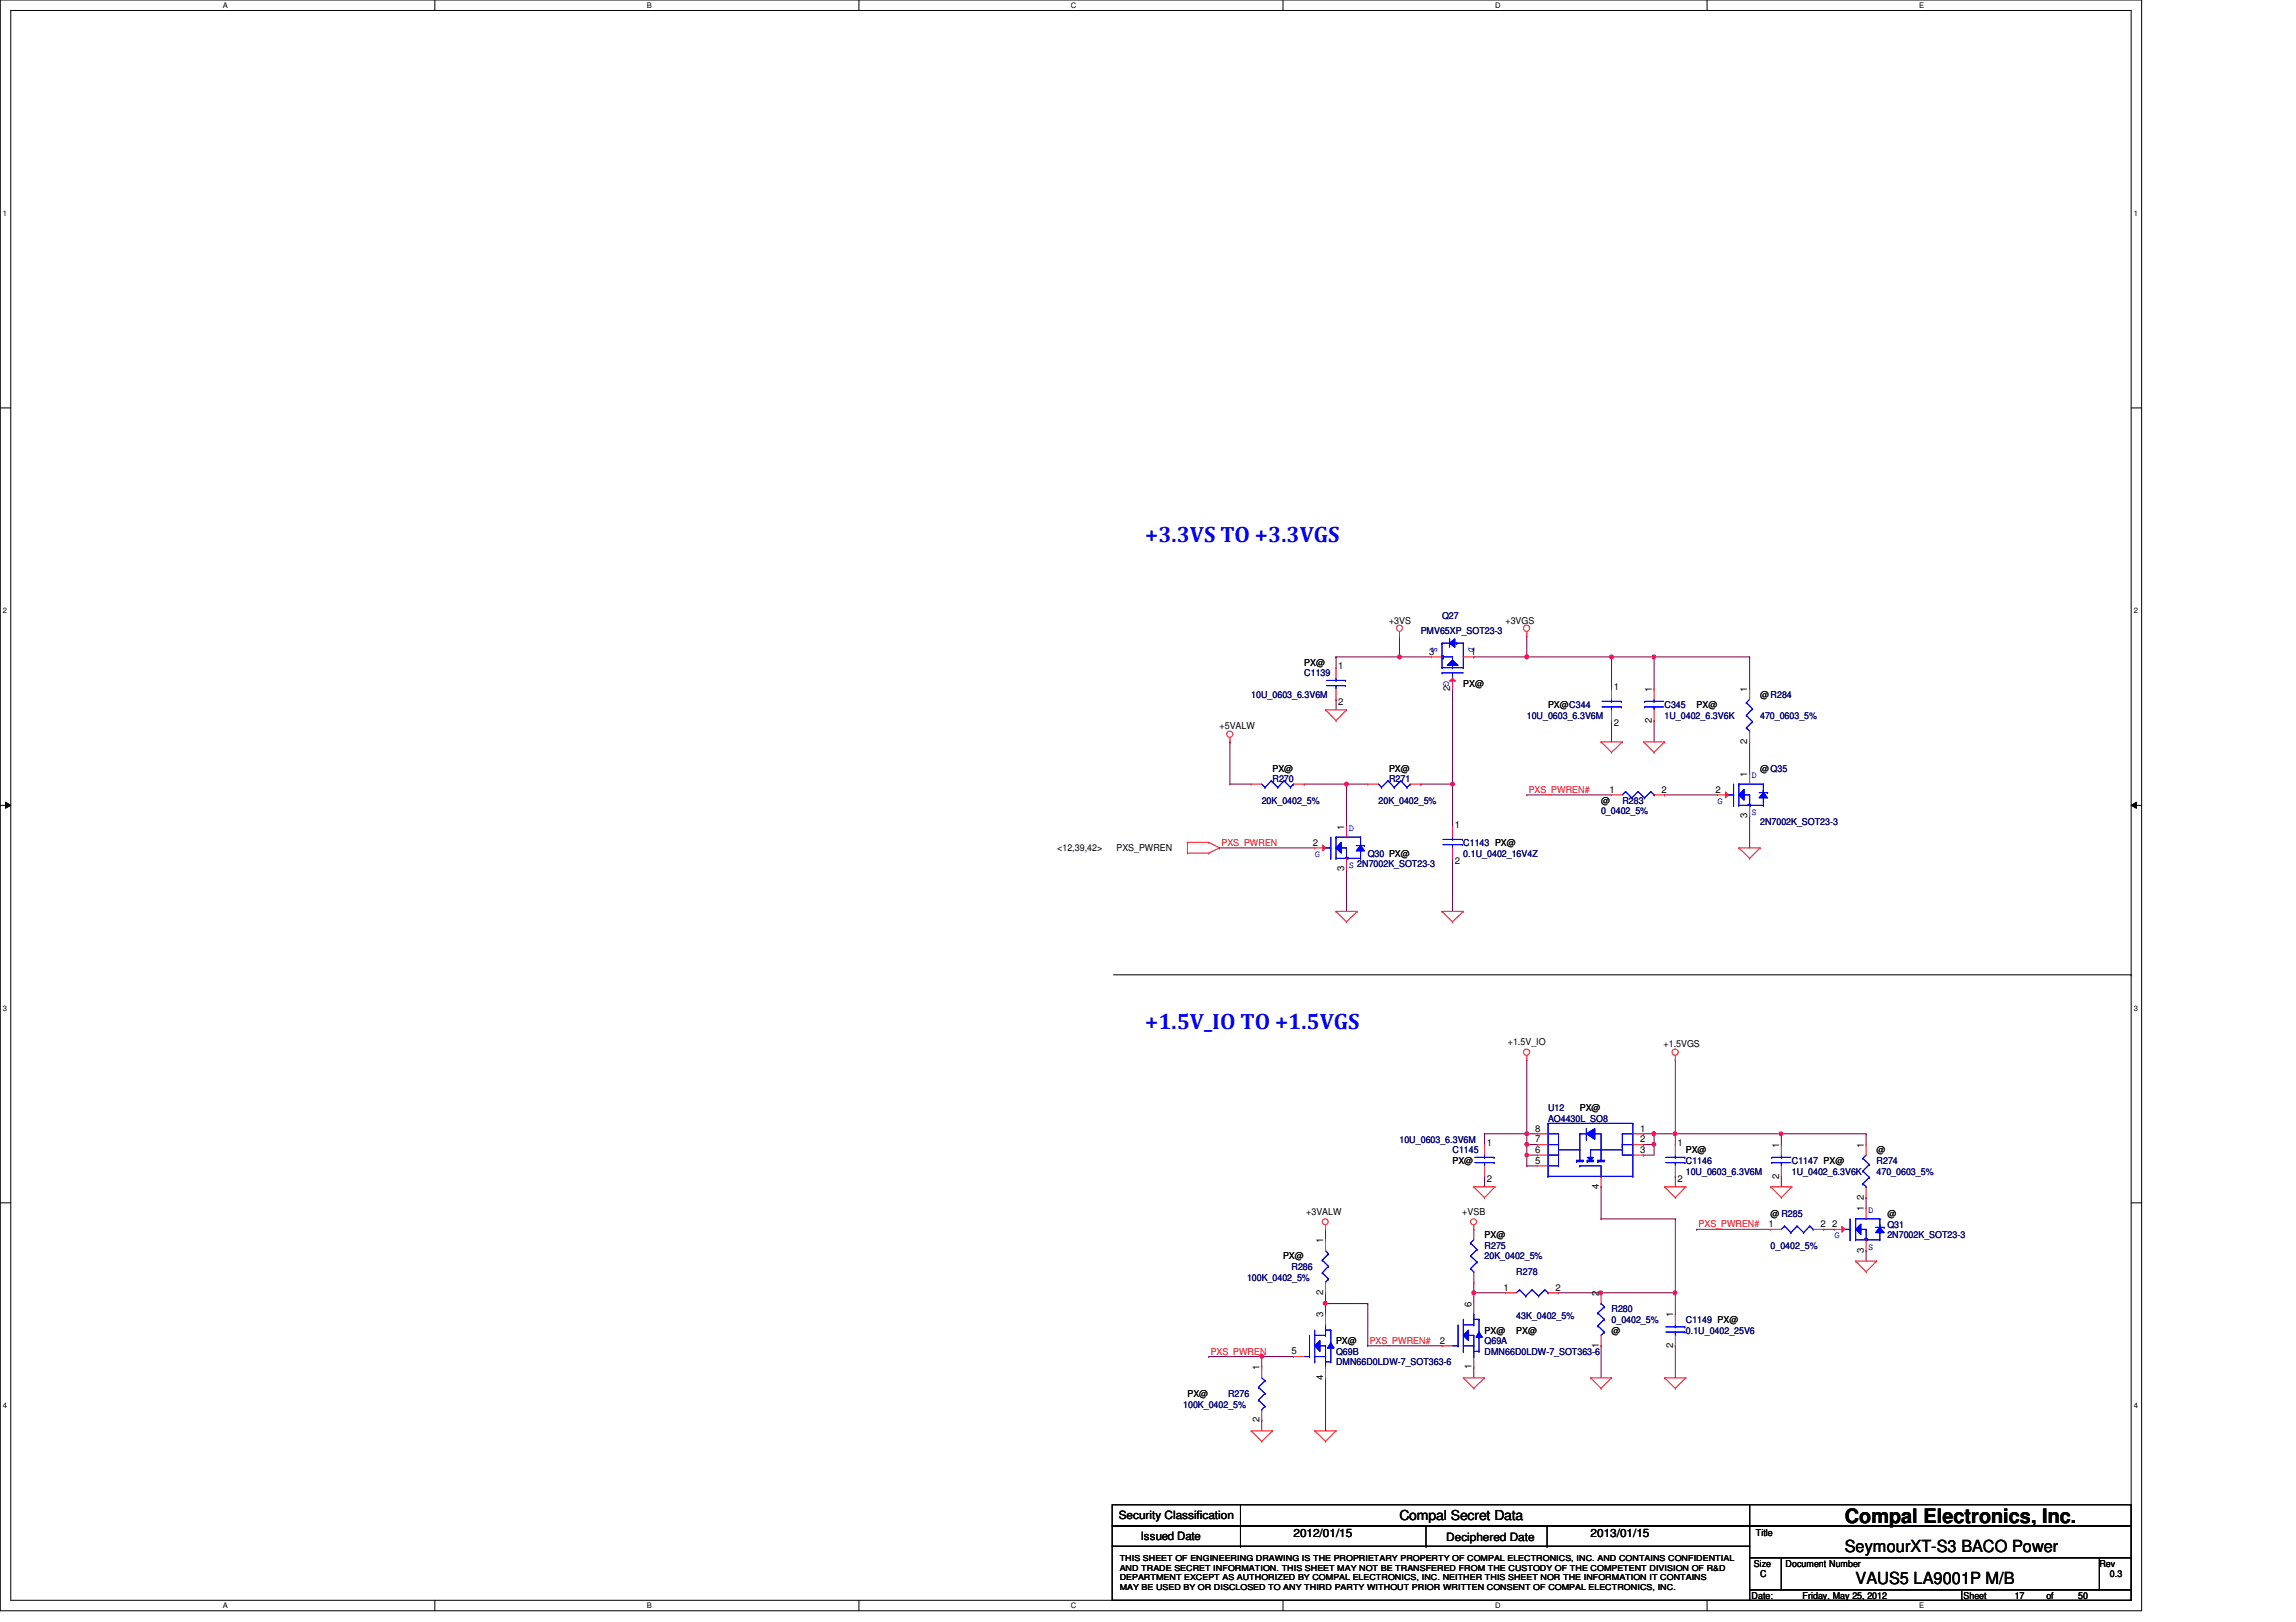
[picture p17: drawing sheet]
<svg xmlns="http://www.w3.org/2000/svg" width="297mm" height="210mm" viewBox="0 0 297 210" stroke-linecap="round" stroke-linejoin="round" font-family="sans-serif">
<defs><g id="words">
<g font-size="2.9" fill="#00f">
<text x="148.2" y="70.1">+3.3VS TO +3.3VGS</text>
<text x="148.2" y="133.2">+1.5V_IO TO +1.5VGS</text>
</g>
<text font-size="2.6" x="238.7" y="197.1">Compal Electronics, Inc.</text>
<g font-size="2.2">
<text x="238.7" y="200.9">SeymourXT-S3 BACO Power</text>
<text x="240.1" y="205">VAUS5 LA9001P M/B</text>
</g>
<text font-size="1.8" x="181.1" y="196.8">Compal Secret Data</text>
<g font-size="1.5">
<text x="144.7" y="196.6">Security Classification</text>
<text x="147.6" y="199.3">Issued Date</text>
<text x="167.3" y="198.8">2012/01/15</text>
<text x="187.1" y="199.4">Deciphered Date</text>
<text x="205.8" y="198.8">2013/01/15</text>
</g>
<g font-size="1.2">
<text x="179.7" y="80.7">+3VS</text>
<text x="194.8" y="80.7">+3VGS</text>
<text x="168.7" y="86.1">PX@</text>
<text x="173.1" y="86.5">1</text>
<text x="184.9" y="84.7">3</text>
<text x="187.6" y="89.4" transform="rotate(-90 187.6 89.4)">2</text>
<text x="189.3" y="88.9">PX@</text>
<text x="190.3" y="84.7">1</text>
<text x="208.8" y="89.3">1</text>
<text x="213.7" y="89.5" transform="rotate(-90 213.7 89.5)">1</text>
<text x="226.1" y="89.5" transform="rotate(-90 226.1 89.5)">1</text>
<text x="157.8" y="94.4">+5VALW</text>
<text x="173.1" y="91.3">2</text>
<text x="200.3" y="91.7">PX@C344</text>
<text x="208.8" y="94">2</text>
<text x="213.7" y="93.5" transform="rotate(-90 213.7 93.5)">2</text>
<text x="219.5" y="91.7">PX@</text>
<text x="227.7" y="90.3">@R284</text>
<text x="164.6" y="99.9">PX@</text>
<text x="179.7" y="99.9">PX@</text>
<text x="226.1" y="100.5" transform="rotate(-90 226.1 100.5)">1</text>
<text x="226.1" y="96.3" transform="rotate(-90 226.1 96.3)">2</text>
<text x="227.7" y="99.9">@Q35</text>
<text x="173.9" y="107.4" transform="rotate(-90 173.9 107.4)">1</text>
<text x="188.2" y="107.1">1</text>
<text x="207.1" y="104">@</text>
<text x="208.2" y="102.6">1</text>
<text x="215" y="102.6">2</text>
<text x="222" y="102.6">2</text>
<text x="226.1" y="105.9" transform="rotate(-90 226.1 105.9)">3</text>
<text x="136.8" y="110.2">&lt;12,39,42&gt;</text>
<text x="144.4" y="110.2">PXS_PWREN</text>
<text x="169.8" y="109.4">2</text>
<text x="173.9" y="112.7" transform="rotate(-90 173.9 112.7)">3</text>
<text x="188.2" y="111.8">2</text>
<text x="195.1" y="135.3">+1.5V_IO</text>
<text x="215.2" y="135.6">+1.5VGS</text>
<text x="204.4" y="143.8">PX@</text>
<text x="192.4" y="148.3">1</text>
<text x="198.6" y="149.2">6</text>
<text x="198.6" y="147.8">7</text>
<text x="198.6" y="146.4">8</text>
<text x="212.2" y="146.4">1</text>
<text x="212.2" y="147.8">2</text>
<text x="212.2" y="149.2">3</text>
<text x="217" y="148.3">1</text>
<text x="218.1" y="149.3">PX@</text>
<text x="230.2" y="148.5" transform="rotate(-90 230.2 148.5)">1</text>
<text x="241.1" y="148.5" transform="rotate(-90 241.1 148.5)">1</text>
<text x="242.8" y="149.3">@</text>
<text x="187.9" y="150.6">PX@</text>
<text x="192.4" y="153">2</text>
<text x="198.6" y="150.6">5</text>
<text x="206.8" y="153.9" transform="rotate(-90 206.8 153.9)">4</text>
<text x="217" y="153">2</text>
<text x="230.2" y="152.5" transform="rotate(-90 230.2 152.5)">2</text>
<text x="241.1" y="155.2" transform="rotate(-90 241.1 155.2)">2</text>
<text x="169" y="157.2">+3VALW</text>
<text x="171.2" y="160.9" transform="rotate(-90 171.2 160.9)">1</text>
<text x="189.2" y="157.2">+VSB</text>
<text x="192.1" y="160.2">PX@</text>
<text x="228.8" y="158.8">1</text>
<text x="229.1" y="157.5">@ R285</text>
<text x="235.5" y="158.8">2</text>
<text x="237" y="158.8">2</text>
<text x="241.1" y="156.8" transform="rotate(-90 241.1 156.8)">1</text>
<text x="244.2" y="157.5">@</text>
<text x="166" y="163">PX@</text>
<text x="171.2" y="167.6" transform="rotate(-90 171.2 167.6)">2</text>
<text x="194.5" y="167">1</text>
<text x="201.2" y="167">2</text>
<text x="206.8" y="167.7" transform="rotate(-90 206.8 167.7)">2</text>
<text x="241.1" y="162.1" transform="rotate(-90 241.1 162.1)">3</text>
<text x="171.2" y="170.5" transform="rotate(-90 171.2 170.5)">3</text>
<text x="172.8" y="173.9">PX@</text>
<text x="186.3" y="173.9">2</text>
<text x="190.4" y="169.1" transform="rotate(-90 190.4 169.1)">6</text>
<text x="192.1" y="172.6">PX@</text>
<text x="196.2" y="172.6">PX@</text>
<text x="208.5" y="172.6">@</text>
<text x="216.4" y="170.5" transform="rotate(-90 216.4 170.5)">1</text>
<text x="162.9" y="177.3" transform="rotate(-90 162.9 177.3)">1</text>
<text x="167.1" y="175.3">5</text>
<text x="171.2" y="178.6" transform="rotate(-90 171.2 178.6)">4</text>
<text x="190.4" y="177.2" transform="rotate(-90 190.4 177.2)">1</text>
<text x="206.8" y="174.5" transform="rotate(-90 206.8 174.5)">1</text>
<text x="216.4" y="174.5" transform="rotate(-90 216.4 174.5)">2</text>
<text x="153.6" y="180.8">PX@</text>
<text x="162.9" y="184.1" transform="rotate(-90 162.9 184.1)">2</text>
<text x="226.9" y="202.7">Size</text>
<text x="227.2" y="198.8">Title</text>
<text x="231" y="202.7">Document Number</text>
<text x="271.6" y="202.7">Rev</text>
<text x="226.6" y="206.9">Date:</text>
<text x="227.7" y="204.1">C</text>
<text x="233.2" y="206.9">Friday, May 25, 2012</text>
<text x="254" y="206.9">Sheet</text>
<text x="260.6" y="206.9">17</text>
<text x="264.7" y="206.9">of</text>
<text x="268.9" y="206.9">50</text>
<text x="273" y="204.1">0.3</text>
</g>
<g font-size="1.2" fill="#000080">
<text x="183.8" y="82">PMV65XP_SOT23-3</text>
<text x="186.6" y="80.1">Q27</text>
<text x="168.7" y="87.5">C1139</text>
<text x="161.9" y="90.3">10U_0603_6.3V6M</text>
<text x="197.5" y="93">10U_0603_6.3V6M</text>
<text x="215.3" y="91.7">C345</text>
<text x="215.3" y="93">1U_0402_6.3V6K</text>
<text x="227.7" y="93">470_0603_5%</text>
<text x="164.6" y="101.3">R270</text>
<text x="179.7" y="101.3">R271</text>
<text x="163.2" y="104">20K_0402_5%</text>
<text x="178.3" y="104">20K_0402_5%</text>
<text x="207.1" y="105.4">0_0402_5%</text>
<text x="209.9" y="104">R283</text>
<text x="227.7" y="106.7">2N7002K_SOT23-3</text>
<text x="176.9" y="110.9">Q30 PX@</text>
<text x="189.3" y="109.5">C1143 PX@</text>
<text x="189.3" y="110.9">0.1U_0402_16V4Z</text>
<text x="200.3" y="143.8">U12</text>
<text x="181.1" y="147.9">10U_0603_6.3V6M</text>
<text x="187.9" y="149.3">C1145</text>
<text x="200.3" y="145.2">AO4430L_SO8</text>
<text x="218.1" y="150.6">C1146</text>
<text x="218.1" y="152">10U_0603_6.3V6M</text>
<text x="231.8" y="150.6">C1147 PX@</text>
<text x="231.8" y="152">1U_0402_6.3V6K</text>
<text x="242.8" y="150.6">R274</text>
<text x="242.8" y="152">470_0603_5%</text>
<text x="192.1" y="161.6">R275</text>
<text x="229.1" y="161.6">0_0402_5%</text>
<text x="244.2" y="158.9">Q31</text>
<text x="244.2" y="160.2">2N7002K_SOT23-3</text>
<text x="161.3" y="165.7">100K_0402_5%</text>
<text x="167.1" y="164.3">R286</text>
<text x="192.1" y="163">20K_0402_5%</text>
<text x="196.2" y="165">R278</text>
<text x="192.1" y="173.9">Q69A</text>
<text x="196.2" y="170.6">43K_0402_5%</text>
<text x="208.5" y="169.8">R280</text>
<text x="208.5" y="171.2">0_0402_5%</text>
<text x="218.1" y="171.2">C1149 PX@</text>
<text x="218.1" y="172.6">0.1U_0402_25V6</text>
<text x="172.8" y="175.3">Q69B</text>
<text x="172.8" y="176.7">DMN66D0LDW-7_SOT363-6</text>
<text x="192.1" y="175.3">DMN66D0LDW-7_SOT363-6</text>
<text x="153.1" y="182.2">100K_0402_5%</text>
<text x="158.9" y="180.8">R276</text>
</g>
<g font-size="1.2" fill="#00f">
<text x="185.2" y="83.8" transform="rotate(90 185.2 83.8)">S</text>
<text x="190" y="83.8" transform="rotate(90 190 83.8)">D</text>
<text x="186.7" y="88.2" transform="rotate(90 186.7 88.2)">G</text>
<text x="226.6" y="100.7">D</text>
<text x="174.5" y="107.6">D</text>
<text x="222.2" y="104">G</text>
<text x="226.6" y="105.5">S</text>
<text x="170.1" y="110.9">G</text>
<text x="174.5" y="112.4">S 2N7002K_SOT23-3</text>
<text x="237.3" y="160.2">G</text>
<text x="241.7" y="156.9">D</text>
<text x="241.7" y="161.8">S</text>
</g>
<g font-size="1.2" fill="#f00">
<text x="197.8" y="102.6">PXS_PWREN#</text>
<text x="158" y="109.5">PXS_PWREN</text>
<text x="219.7" y="158.8">PXS_PWREN#</text>
<text x="177.2" y="173.9">PXS_PWREN#</text>
<text x="156.6" y="175.3">PXS_PWREN</text>
</g>
<g font-size="1.1">
<text x="144.9" y="203.2">AND TRADE SECRET INFORMATION. THIS SHEET MAY NOT BE TRANSFERED FROM THE CUSTODY OF THE COMPETENT DIVISION OF R&amp;D</text>
<text x="144.9" y="202">THIS SHEET OF ENGINEERING DRAWING IS THE PROPRIETARY PROPERTY OF COMPAL ELECTRONICS, INC. AND CONTAINS CONFIDENTIAL</text>
<text x="144.9" y="204.5">DEPARTMENT EXCEPT AS AUTHORIZED BY COMPAL ELECTRONICS, INC. NEITHER THIS SHEET NOR THE INFORMATION IT CONTAINS</text>
<text x="144.9" y="205.7">MAY BE USED BY OR DISCLOSED TO ANY THIRD PARTY WITHOUT PRIOR WRITTEN CONSENT OF COMPAL ELECTRONICS, INC.</text>
</g>
<g font-size="1">
<text x="28.8" y="1">A</text>
<text x="83.7" y="1">B</text>
<text x="138.6" y="1">C</text>
<text x="193.4" y="1">D</text>
<text x="248.3" y="1">E</text>
<text x=".4" y="27.9">1</text>
<text x="276.1" y="27.9">1</text>
<text x=".4" y="79.4">2</text>
<text x="276.1" y="79.4">2</text>
<text x=".4" y="130.8">3</text>
<text x="276.1" y="130.8">3</text>
<text x=".4" y="182.2">4</text>
<text x="276.1" y="182.2">4</text>
<text x="28.8" y="208.1">A</text>
<text x="83.7" y="208.1">B</text>
<text x="138.6" y="208.1">C</text>
<text x="193.4" y="208.1">D</text>
<text x="248.3" y="208.1">E</text>
</g>
</g></defs>
<path d="M0 0h277.1v208.4h-277.1zM1.4 1.4h274.3v205.7h-274.3z" fill="none" stroke="#000" stroke-width=".13"/>
<g fill="#fff">
<path d="M28.8 .1h.7v1.1h-.7z"/>
<path d="M28.8 207.2h.7v1.1h-.7z"/>
</g>
<path d="M56.3 0v1.4M56.3 207.1v1.3" fill="none" stroke="#000" stroke-width=".13"/>
<g fill="#fff">
<path d="M83.7 .1h.6v1.1h-.6z"/>
<path d="M83.7 207.2h.6v1.1h-.6z"/>
</g>
<path d="M111.1 0v1.4M111.1 207.1v1.3" fill="none" stroke="#000" stroke-width=".13"/>
<g fill="#fff">
<path d="M138.6 .1h.7v1.1h-.7z"/>
<path d="M138.6 207.2h.7v1.1h-.7z"/>
</g>
<path d="M166 0v1.4M166 207.1v1.3" fill="none" stroke="#000" stroke-width=".13"/>
<g fill="#fff">
<path d="M193.4 .1h.7v1.1h-.7z"/>
<path d="M193.4 207.2h.7v1.1h-.7z"/>
</g>
<path d="M220.8 0v1.4M220.8 207.1v1.3" fill="none" stroke="#000" stroke-width=".13"/>
<g fill="#fff">
<path d="M248.3 .1h.6v1.1h-.6z"/>
<path d="M248.3 207.2h.6v1.1h-.6z"/>
<path d="M.4 27.1h.5v1.1h-.5z"/>
<path d="M276.1 27.1h.5v1.1h-.5z"/>
<path d="M.4 78.5h.5v1.1h-.5z"/>
<path d="M276.1 78.5h.5v1.1h-.5z"/>
</g>
<path d="M0 52.8h1.4M275.7 52.8h1.4" fill="none" stroke="#000" stroke-width=".13"/>
<g fill="#fff">
<path d="M.4 129.9h.5v1.1h-.5z"/>
<path d="M276.1 129.9h.5v1.1h-.5z"/>
</g>
<path d="M0 104.2h1.4M.7 103.8l.7 .4-.7 .4zM275.7 104.2l.7-.4v.8zM275.7 104.2h1.4" fill="none" stroke="#000" stroke-width=".13"/>
<path d="M.7 103.8l.7 .4-.7 .4zM275.7 104.2l.7-.4v.8z" fill="#000"/>
<g fill="#fff">
<path d="M.4 181.4h.5v1.1h-.5z"/>
<path d="M276.1 181.4h.5v1.1h-.5z"/>
</g>
<path d="M144.1 126.2h131.6M275.7 126.2h.1M0 155.7h1.4M275.7 155.7h1.4" fill="none" stroke="#000" stroke-width=".13"/>
<path d="M181.1 82.3h.1M181.1 82.3v2.7M174.2 112.4h.1M174.2 101.5h.1M174.2 101.5v5.5M174.2 112.4v5.5M174.2 101.5h2.7" fill="none" stroke="#800040" stroke-width=".13"/>
<circle cx="174.2" cy="101.5" r=".26" fill="#f0f"/>
<circle cx="174.2" cy="101.5" r=".26" fill="none" stroke="#f0f" stroke-width=".13"/>
<g fill="none" stroke="#800040" stroke-width=".13">
<path d="M159.1 96h.1M159.1 96v5.5M190.7 85h.1M190.7 85h6.8M226.4 85h.1M226.4 96h.1M226.4 85v4.2M226.4 96v4.1M159.1 101.5h.1M159.1 101.5h2.8M168.7 101.5h.1M168.7 101.5h5.5"/>
<path d="M183.8 101.5h.1M183.8 101.5h4.1M226.4 105.6h.1M226.4 105.6v4.1"/>
</g>
<circle cx="187.9" cy="101.5" r=".26" fill="#f0f"/>
<circle cx="187.9" cy="101.5" r=".26" fill="none" stroke="#f0f" stroke-width=".13"/>
<path d="M197.5 85h.1M197.5 85h11M208.5 93.3h.1M208.5 85h.1M208.5 85v4.2M208.5 93.3v2.7M187.9 101.5h.1M187.9 101.5v5.5" fill="none" stroke="#800040" stroke-width=".13"/>
<circle cx="197.5" cy="85" r=".26" fill="#f0f"/>
<circle cx="197.5" cy="85" r=".26" fill="none" stroke="#f0f" stroke-width=".13"/>
<path d="M214 85h.1M214 85h12.4" fill="none" stroke="#800040" stroke-width=".13"/>
<path d="M213.8 84.8h.1l.3 .1-.1 .3-.2 .1-.1-.1z" fill-rule="evenodd" fill="#f0f"/>
<path d="M213.8 84.8h.1l.3 .1-.1 .3-.2 .1-.1-.1z" fill="none" stroke="#f0f" stroke-width=".13"/>
<path d="M181.1 85h.1M181.1 85h4.1M197.5 82.3h.1M197.5 82.3v2.7M157.8 109.7h.1M157.8 109.7h12.3M197.5 102.9h.1M197.5 102.9h11M215.3 102.9h.1M215.3 102.9h6.9" fill="none" stroke="#800040" stroke-width=".13"/>
<circle cx="181.1" cy="85" r=".26" fill="#f0f"/>
<circle cx="181.1" cy="85" r=".26" fill="none" stroke="#f0f" stroke-width=".13"/>
<path d="M172.8 90.5h.1M172.8 85h.1M172.8 85v1.4M172.8 90.5v1.4M207.1 153.6h.1M207.1 153.6v4.1M230.5 146.7h.1M230.5 146.7h10.9M207.1 174.2h.1M207.1 174.2v4.1" fill="none" stroke="#800040" stroke-width=".13"/>
<circle cx="230.4" cy="146.7" r=".26" fill="#f0f"/>
<circle cx="230.4" cy="146.7" r=".26" fill="none" stroke="#f0f" stroke-width=".13"/>
<path d="M192.1 146.7h.1M192.1 152.2h.1M192.1 146.7h5.4M192.1 152.2v1.4M197.5 146.7h.1M197.5 146.7v1.4M190.7 176.9h.1M190.7 176.9v1.4M207.1 167.3h.1M207.1 167.3h9.6" fill="none" stroke="#800040" stroke-width=".13"/>
<circle cx="216.7" cy="167.3" r=".26" fill="#f0f"/>
<circle cx="216.7" cy="167.3" r=".26" fill="none" stroke="#f0f" stroke-width=".13"/>
<path d="M206.9 167.1l.2-.1 .2 .2v.3l-.2 .1-.2-.1z" fill-rule="evenodd" fill="#f0f"/>
<path d="M206.9 167.1l.2-.1 .2 .2v.3l-.2 .1-.2-.1z" fill="none" stroke="#f0f" stroke-width=".13"/>
<path d="M197.5 149.5h.1M197.5 146.7h.1M197.5 149.5h1.4M197.5 146.7h1.4M212.6 149.5h.1M212.6 149.5h1.4" fill="none" stroke="#800040" stroke-width=".13"/>
<circle cx="197.5" cy="146.7" r=".26" fill="#f0f"/>
<circle cx="197.5" cy="146.7" r=".26" fill="none" stroke="#f0f" stroke-width=".13"/>
<g fill="none" stroke="#800040" stroke-width=".13">
<path d="M197.5 148.1h.1M197.5 148.1h1.4M212.6 146.7h.1M212.6 146.7h1.4M214 148.1h.1M214 148.1v1.4M216.7 152.2h.1M216.7 146.7h.1M216.7 146.7v1.4M216.7 152.2v1.4M241.4 146.7h.1M241.4 155h.1"/>
<path d="M241.4 146.7v1.4M241.4 155v1.3M241.4 161.8h.1M241.4 161.8v1.4"/>
</g>
<path d="M213.8 147.9l.1-.1 .3 .1-.1 .4h-.2h-.1z" fill-rule="evenodd" fill="#f0f"/>
<path d="M213.8 147.9l.1-.1 .3 .1-.1 .4h-.2h-.1z" fill="none" stroke="#f0f" stroke-width=".13"/>
<path d="M197.5 150.9h.1M197.5 150.9h1.4M207.1 157.7h.1M207.1 157.7h9.6M212.6 148.1h.1M212.6 148.1h1.4M214 146.7h.1M214 146.7h2.7" fill="none" stroke="#800040" stroke-width=".13"/>
<path d="M213.8 146.5h.1l.3 .1-.1 .3-.2 .1-.1-.1z" fill-rule="evenodd" fill="#f0f"/>
<path d="M213.8 146.5h.1l.3 .1-.1 .3-.2 .1-.1-.1z" fill="none" stroke="#f0f" stroke-width=".13"/>
<path d="M197.5 148.1h.1M197.5 148.1v1.4" fill="none" stroke="#800040" stroke-width=".13"/>
<circle cx="197.5" cy="148.1" r=".26" fill="#f0f"/>
<circle cx="197.5" cy="148.1" r=".26" fill="none" stroke="#f0f" stroke-width=".13"/>
<path d="M197.5 149.5h.1M197.5 149.5v1.4" fill="none" stroke="#800040" stroke-width=".13"/>
<circle cx="197.5" cy="149.5" r=".26" fill="#f0f"/>
<circle cx="197.5" cy="149.5" r=".26" fill="none" stroke="#f0f" stroke-width=".13"/>
<path d="M214 146.7h.1M214 146.7v1.4M216.7 157.7h.1M216.7 157.7v12.4M216.7 167.3h.1" fill="none" stroke="#800040" stroke-width=".13"/>
<path d="M213.8 146.5h.1l.3 .1-.1 .3-.2 .1-.1-.1z" fill-rule="evenodd" fill="#f0f"/>
<path d="M213.8 146.5h.1l.3 .1-.1 .3-.2 .1-.1-.1z" fill="none" stroke="#f0f" stroke-width=".13"/>
<path d="M192.1 146.7h.1M192.1 146.7v1.4M190.7 167.3h.1M190.7 167.3v1.4M190.7 167.3h4.1M201.6 167.3h.1M201.6 167.3h5.5" fill="none" stroke="#800040" stroke-width=".13"/>
<circle cx="190.7" cy="167.3" r=".26" fill="#f0f"/>
<circle cx="190.7" cy="167.3" r=".26" fill="none" stroke="#f0f" stroke-width=".13"/>
<path d="M171.5 159.1h.1M171.5 159.1v1.3M235.9 159.1h.1M235.9 159.1h1.4M171.5 168.7h.1M171.5 168.7v1.4M190.7 165.9h.1M190.7 165.9v1.4" fill="none" stroke="#800040" stroke-width=".13"/>
<circle cx="171.4" cy="168.7" r=".26" fill="#f0f"/>
<circle cx="171.4" cy="168.7" r=".26" fill="none" stroke="#f0f" stroke-width=".13"/>
<path d="M197.5 137.2h.1M197.5 137.2v9.5M216.7 137.2h.1M216.7 137.2v9.5M163.2 175.6h.1M163.2 175.6v1.3M171.5 168.7h.1M171.5 168.7h5.4M176.9 168.7h.1M176.9 168.7v5.5" fill="none" stroke="#800040" stroke-width=".13"/>
<circle cx="163.2" cy="175.5" r=".26" fill="#f0f"/>
<circle cx="163.2" cy="175.5" r=".26" fill="none" stroke="#f0f" stroke-width=".13"/>
<g fill="none" stroke="#800040" stroke-width=".13">
<path d="M187.9 111.1h.1M187.9 111.1v6.8M216.7 146.7h.1M216.7 146.7h13.8M230.5 146.7h.1M230.5 146.7v1.4M156.4 175.6h.1M156.4 175.6h10.9M163.2 175.6h.1M171.5 178.3h.1M171.5 178.3v6.9M216.7 174.2h.1"/>
<path d="M216.7 174.2v4.1M163.2 183.8h.1M163.2 183.8v1.4"/>
</g>
<circle cx="216.7" cy="146.7" r=".26" fill="#f0f"/>
<circle cx="216.7" cy="146.7" r=".26" fill="none" stroke="#f0f" stroke-width=".13"/>
<path d="M208.5 85h.1M208.5 85h5.5M214 85h.1M214 85v4.2M230.5 152.2h.1M230.5 152.2v1.4" fill="none" stroke="#800040" stroke-width=".13"/>
<circle cx="208.5" cy="85" r=".26" fill="#f0f"/>
<circle cx="208.5" cy="85" r=".26" fill="none" stroke="#f0f" stroke-width=".13"/>
<path d="M172.8 85h.1M172.8 85h8.3M187.9 89.2h.1M187.9 89.2v12.3M214 93.3h.1M214 93.3v2.7M219.5 159.1h.1M219.5 159.1h9.6M171.5 167.3h.1M171.5 167.3v1.4M176.9 174.2h.1M176.9 174.2h9.7" fill="none" stroke="#800040" stroke-width=".13"/>
<g fill="none" stroke="#f00" stroke-width=".13">
<path d="M159.1 96h.1M159.1 95.5v.5M171.5 91.9h.1M171.5 91.9h2.7M171.5 91.9l1.3 1.4M172.8 93.3h.1M174.2 91.9h.1M174.2 91.9l-1.4 1.4M181.1 82.3h.1M181.1 81.7v.6M197.5 82.3h.1M197.5 81.7v.6"/>
<path d="M207.1 96h.1M207.1 96h2.8M207.1 96l1.4 1.4M208.5 97.4h.1M209.9 96h.1M209.9 96l-1.4 1.4M212.6 96h.1M212.6 96h2.7M212.6 96l1.4 1.4M214 97.4h.1M215.3 96h.1M215.3 96l-1.3 1.4"/>
<path d="M153.6 110.4h.1M153.6 109h.1M153.6 110.4h2.8M153.6 109v1.4M153.6 109h2.8M156.4 110.4h.1M156.4 109h.1M156.4 109l1.4 .7M157.8 109.7h.1M157.8 109.7l-1.4 .7M172.8 117.9h.1M172.8 117.9h2.8"/>
<path d="M172.8 117.9l1.4 1.4M174.2 119.3h.1M175.6 117.9h.1M175.6 117.9l-1.4 1.4M186.6 117.9h.1M186.6 117.9h2.7M186.6 117.9l1.3 1.4M187.9 119.3h.1M189.3 117.9h.1M189.3 117.9l-1.4 1.4M225 109.7h.1M225 109.7h2.7"/>
<path d="M225 109.7l1.4 1.4M226.4 111.1h.1M227.7 109.7h.1M227.7 109.7l-1.3 1.4M197.5 137.2h.1M197.5 136.6v.6M216.7 137.2h.1M216.7 136.6v.6M171.5 159.1h.1M171.5 158.5v.6M190.7 153.6h.1M190.7 159.1h.1"/>
<path d="M190.7 153.6h2.7M190.7 153.6l1.4 1.4M190.7 158.5v.6M192.1 155h.1M193.4 153.6h.1M193.4 153.6l-1.3 1.4M215.3 153.6h.1M215.3 153.6h2.8M215.3 153.6l1.4 1.4M216.7 155h.1M218.1 153.6h.1M218.1 153.6l-1.4 1.4"/>
<path d="M229.1 153.6h.1M229.1 153.6h2.7M229.1 153.6l1.4 1.4M230.5 155h.1M231.8 153.6h.1M231.8 153.6l-1.3 1.4M171.5 160.4h.1M171.5 167.3h.1M171.5 160.4v1.4M171.5 165.9v1.4M189.3 178.3h.1M189.3 178.3h2.8"/>
<path d="M189.3 178.3l1.4 1.4M190.7 179.7h.1M192.1 178.3h.1M192.1 178.3l-1.4 1.4M205.8 178.3h.1M205.8 178.3h2.7M205.8 178.3l1.3 1.4M207.1 179.7h.1M208.5 178.3h.1M208.5 178.3l-1.4 1.4M215.3 178.3h.1M215.3 178.3h2.8"/>
<path d="M215.3 178.3l1.4 1.4M216.7 179.7h.1M218.1 178.3h.1M218.1 178.3l-1.4 1.4M240.1 163.2h.1M240.1 163.2h2.7M240.1 163.2l1.3 1.4M241.4 164.6h.1M242.8 163.2h.1M242.8 163.2l-1.4 1.4M161.9 185.2h.1M161.9 185.2h2.7"/>
<path d="M161.9 185.2l1.3 1.3M163.2 186.5h.1M164.6 185.2h.1M164.6 185.2l-1.4 1.3M170.1 185.2h.1M170.1 185.2h2.7M170.1 185.2l1.4 1.3M171.5 186.5h.1M172.8 185.2h.1M172.8 185.2l-1.3 1.3"/>
<circle cx="159.1" cy="95" r=".4"/>
<circle cx="181" cy="81.3" r=".39"/>
<circle cx="197.5" cy="81.3" r=".4"/>
<circle cx="197.5" cy="136.2" r=".4"/>
<circle cx="216.7" cy="136.2" r=".4"/>
<circle cx="171.4" cy="158.1" r=".38"/>
<circle cx="190.7" cy="158.1" r=".39"/>
</g>
<g fill="none" stroke="#000" stroke-width=".13">
<path d="M143.9 194.7h82.5v2.8h-82.5zM143.9 197.5h82.5v2.6h-82.5zM160.5 197.5h.1M160.5 194.7v5.4M184.5 197.5v2.6M200.1 197.5v2.6M226.4 194.7h49.3v2.8h-49.3zM226.4 197.5h49.3v4.1h-49.3zM143.9 200.1h82.5v7h-82.5zM160.5 200.1h.1M184.5 200.1h.1M200.1 200.1h.1"/>
<path d="M226.4 201.6h4.1v4.1h-4.1zM226.4 205.7h27.4v1.4h-27.4zM230.5 201.6h41.1v4.1h-41.1zM253.8 205.7h21.9v1.4h-21.9zM271.6 201.6h4.1v4.1h-4.1z"/>
</g>
<path d="M171.1 163.1h.1M171.1 164.7h.1M171.1 163.1l.8 .8M171.1 164.7l.8 .8M171.5 165.9h.1M171.5 161.8l.4 .5M171.9 162.3h.1M171.9 163.9h.1M171.9 165.5h.1M171.9 162.3l-.8 .8M171.9 163.9l-.8 .8M171.9 165.5l-.4 .4" fill="none" stroke="#00f" stroke-width=".13"/>
<path d="M205.2 146.7l1.1-.7v1.4z" fill="#00f"/>
<path d="M205.2 146.7l1.1-.7v1.4z" fill="none" stroke="#00f" stroke-width=".13"/>
<path d="M205.4 149.8h.8l-.4 .4z" fill="#00f"/>
<g fill="none" stroke="#00f" stroke-width=".13">
<path d="M200.3 145.4h.1M200.3 152.2h.1M200.3 150.9h1.3M200.3 146.7h1.3M200.3 148.1h1.3M200.3 149.5h1.3M200.3 145.4h10.9M200.3 145.4v6.8M200.3 152.2h10.9M201.6 149.5h.1M201.6 148.1h.1M201.6 146.7h.1"/>
<path d="M201.6 150.9h.1M201.6 148.8h2.8M201.6 146.7v4.2M204 150.3h.1M204 150.2h.1M204 150.2h.8M204 150.2v.1M204.4 150.9h.1M204.4 146.7h.1M204.4 148.8h.1M204.4 150.9h2.7v1.3M204.4 146.7h.8"/>
<path d="M204.4 146.7v3.5M204.8 150.2h.1M204.8 150.2v.1h-.8M205.2 147.4h.1M205.2 146v1.4M205.4 149.8h.8l-.4 .4zM205.4 150.3h.1M205.4 150.2h.1M205.4 150.2h.8M205.4 150.2v.1M205.8 149.8h.1M205.8 148.8h.1"/>
<path d="M205.8 148.8v1M205.8 148.8h4.1M206.2 150.2h.1M206.2 150.2v.1h-.8M206.3 146.7h.1M206.3 146.7h.8v3.5M206.7 150.3h.1M206.7 150.2h.1M206.7 150.2h.9M206.7 150.2v.1M207.1 148.8h.1M207.1 150.2h.1"/>
<path d="M207.1 152.2h.1M207.6 150.2h.1M207.6 150.2v.1h-.9M209.9 148.4h.1M209.9 148.3h.1M209.9 148.1h.1M209.9 146.7h.1M209.9 146.7h1.3M209.9 148.1h1.3M209.9 146.7v2.8h1.3M211.2 148.1h.1M211.2 145.4h.1"/>
<path d="M211.2 152.2h.1M211.2 146.7h.1M211.2 149.5h.1M211.2 145.4v6.8"/>
</g>
<path d="M205.2 146.7l1.1-.7v1.4z" fill="#00f"/>
<path d="M205.2 146.7l1.1-.7v1.4z" fill="none" stroke="#00f" stroke-width=".13"/>
<path d="M205.4 149.8h.8l-.4 .4z" fill="#00f"/>
<g fill="none" stroke="#00f" stroke-width=".13">
<path d="M163.2 101.5l.5 .4M163.7 101.9h.1M164.5 101h.1M164.5 101l-.8 .9M164.5 101l.8 .9M165.3 101.9h.1M166.1 101h.1M166.1 101l-.8 .9M166.1 101l.9 .9M167 101.9h.1M167.3 101.5h.1M167.3 101.5l-.3 .4"/>
<path d="M200.3 145.4h.1M200.3 152.2h.1M200.3 150.9h1.3M200.3 146.7h1.3M200.3 148.1h1.3M200.3 149.5h1.3M200.3 145.4h10.9M200.3 145.4v6.8M200.3 152.2h10.9M201.6 149.5h.1M201.6 148.1h.1M201.6 146.7h.1"/>
<path d="M201.6 150.9h.1M201.6 148.8h2.8M201.6 146.7v4.2M204 150.3h.1M204 150.2h.1M204 150.2h.8M204 150.2v.1M204.4 150.9h.1M204.4 146.7h.1M204.4 148.8h.1M204.4 150.9h2.7v1.3M204.4 146.7h.8"/>
<path d="M204.4 146.7v3.5M204.8 150.2h.1M204.8 150.2v.1h-.8M205.2 147.4h.1M205.2 146v1.4M205.4 149.8h.8l-.4 .4zM205.4 150.3h.1M205.4 150.2h.1M205.4 150.2h.8M205.4 150.2v.1M205.8 149.8h.1M205.8 148.8h.1"/>
<path d="M205.8 148.8v1M205.8 148.8h4.1M206.2 150.2h.1M206.2 150.2v.1h-.8M206.3 146.7h.1M206.3 146.7h.8v3.5M206.7 150.3h.1M206.7 150.2h.1M206.7 150.2h.9M206.7 150.2v.1M207.1 148.8h.1M207.1 150.2h.1"/>
<path d="M207.1 152.2h.1M207.6 150.2h.1M207.6 150.2v.1h-.9M209.9 148.4h.1M209.9 148.3h.1M209.9 148.1h.1M209.9 146.7h.1M209.9 146.7h1.3M209.9 148.1h1.3M209.9 146.7v2.8h1.3M211.2 148.1h.1M211.2 145.4h.1"/>
<path d="M211.2 152.2h.1M211.2 146.7h.1M211.2 149.5h.1M211.2 145.4v6.8"/>
</g>
<g fill="none" stroke="#f00" stroke-width=".13">
<path d="M161.9 101.5h.1M161.9 101.5h1.3M167.3 101.5h1.4M168.7 101.5h.1M198.9 150.9h.1M198.9 149.5h.1M198.9 148.1h.1M198.9 146.7h.1M198.9 146.7h1.4M198.9 148.1h1.4M198.9 149.5h1.4M198.9 150.9h1.4"/>
<path d="M207.1 153.6h.1M207.1 152.2v1.4M211.2 146.7h1.4M211.2 148.1h1.4M211.2 149.5h1.4M212.6 146.7h.1M212.6 148.1h.1M212.6 149.5h.1"/>
</g>
<path d="M187.2 86.1l.7-.7 .7 .7z" fill="#00f"/>
<path d="M187.2 86.1l.7-.7 .7 .7z" fill="none" stroke="#00f" stroke-width=".13"/>
<path d="M187.5 83.2l.7-.5v1.1z" fill="#00f"/>
<g fill="none" stroke="#00f" stroke-width=".13">
<path d="M186.6 86.4h.1M186.6 85h.1M186.6 87.1h.1M186.6 83.2h.1M186.6 84.9h.1M186.6 86.4h2.7M186.6 83.2v3.2M186.6 85h1.3M186.6 87.1h2.7M186.6 83.2h.9M186.6 85.2h.1M186.7 85.2h.1"/>
<path d="M186.7 84.9h.1M186.7 84.9v.3M187.5 83.2l.7-.5v1.1zM187.5 83.2h.1M187.5 82.7h.1M187.5 82.7v1.1M187.9 85h.1M187.9 86.4h.1M187.9 87.1h.1M187.9 85v1.4M187.9 87.1v.7M188.2 83.2h1.1"/>
<path d="M188.5 83.2h.1M189.3 86.4h.1M189.3 83.2h.1M189.3 83.2v3.2"/>
</g>
<path d="M187.2 86.1l.7-.7 .7 .7z" fill="#00f"/>
<path d="M187.2 86.1l.7-.7 .7 .7z" fill="none" stroke="#00f" stroke-width=".13"/>
<path d="M187.5 83.2l.7-.5v1.1z" fill="#00f"/>
<g fill="none" stroke="#00f" stroke-width=".13">
<path d="M186.6 86.4h.1M186.6 85h.1M186.6 87.1h.1M186.6 83.2h.1M186.6 84.9h.1M186.6 86.4h2.7M186.6 83.2v3.2M186.6 85h1.3M186.6 87.1h2.7M186.6 83.2h.9M186.6 85.2h.1M186.7 85.2h.1"/>
<path d="M186.7 84.9h.1M186.7 84.9v.3M187.5 83.2l.7-.5v1.1zM187.5 83.2h.1M187.5 82.7h.1M187.5 82.7v1.1M187.9 85h.1M187.9 86.4h.1M187.9 87.1h.1M187.9 85v1.4M187.9 87.1v.7M188.2 83.2h1.1"/>
<path d="M188.5 83.2h.1M189.3 86.4h.1M189.3 83.2h.1M189.3 83.2v3.2"/>
</g>
<path d="M187.5 88.1l.4-.3 .4 .3z" fill="#f00"/>
<g fill="none" stroke="#f00" stroke-width=".13">
<path d="M185.2 85h.1M185.2 85h1.4M187.5 88.1l.4-.3 .4 .3zM187.9 89.2h.1M187.9 87.8v1.4M189.3 85h1.4M190.7 85h.1M176.9 101.5h.1M176.9 101.5h1.4M182.5 101.5h1.3M183.8 101.5h.1M216.7 148.1h.1"/>
<path d="M216.7 152.2h.1M216.7 148.1v1.4M216.7 150.9v1.3"/>
</g>
<g fill="none" stroke="#00f" stroke-width=".13">
<path d="M178.3 101.5l.4 .4M178.7 101.9h.1M179.6 101h.1M179.6 101l-.9 .9M179.6 101l.8 .9M180.4 101.9h.1M181.2 101h.1M181.2 101l-.8 .9M181.2 101l.8 .9M182 101.9h.1M182.5 101.5h.1M182.5 101.5l-.5 .4"/>
<path d="M215.5 150.5h2.5M215.5 149.8h2.5M216.7 149.8h.1M216.7 150.5h.1M216.7 149.5v.3M216.7 150.5v.4M218 150.5h.1M218 149.8h.1"/>
</g>
<path d="M225.6 102.2v1.3l-.6-.6z" fill="#00f"/>
<path d="M225.6 102.2v1.3l-.6-.6z" fill="none" stroke="#00f" stroke-width=".13"/>
<path d="M228.1 102.6l.6 .7h-1.1z" fill="#00f"/>
<g fill="none" stroke="#00f" stroke-width=".13">
<path d="M223.6 102.9h.7M224.3 102.9h.1M224.3 104.2h.1M224.3 101.5v2.7M225 101.5h.1M225 104.2h.1M225 101.5h3.1M225 101.5v2.7M225 104.2h3.1M225.6 102.9h.1M225.6 102.9h.8M226.2 104.1h.1"/>
<path d="M226.2 104.1v.1M226.2 104.1h.3M226.4 104.2h.1M226.4 102.9h.1M226.4 102.9v1.3M226.5 104.1h.1M226.5 104.2h.1M226.5 104.1v.1M227.6 102.6h1.1M228.1 102.6l.6 .7h-1.1zM228.1 101.5h.1M228.1 102.3h.1"/>
<path d="M228.1 104.2h.1M228.1 103.3h.1M228.1 101.5v1.1M228.1 103.3v.9M228.7 102.6h.1"/>
</g>
<path d="M225.6 102.2v1.3l-.6-.6z" fill="#00f"/>
<path d="M225.6 102.2v1.3l-.6-.6z" fill="none" stroke="#00f" stroke-width=".13"/>
<path d="M228.1 102.6l.6 .7h-1.1z" fill="#00f"/>
<g fill="none" stroke="#00f" stroke-width=".13">
<path d="M223.6 102.9h.7M224.3 102.9h.1M224.3 104.2h.1M224.3 101.5v2.7M225 101.5h.1M225 104.2h.1M225 101.5h3.1M225 101.5v2.7M225 104.2h3.1M225.6 102.9h.1M225.6 102.9h.8M226.2 104.1h.1"/>
<path d="M226.2 104.1v.1M226.2 104.1h.3M226.4 104.2h.1M226.4 102.9h.1M226.4 102.9v1.3M226.5 104.1h.1M226.5 104.2h.1M226.5 104.1v.1M227.6 102.6h1.1M228.1 102.6l.6 .7h-1.1zM228.1 101.5h.1M228.1 102.3h.1"/>
<path d="M228.1 104.2h.1M228.1 103.3h.1M228.1 101.5v1.1M228.1 103.3v.9M228.7 102.6h.1"/>
</g>
<path d="M223.2 102.5l.4 .4-.4 .4z" fill="#f00"/>
<g fill="none" stroke="#f00" stroke-width=".13">
<path d="M187.9 107h.1M187.9 111.1h.1M187.9 107v1.3M187.9 109.7v1.4M222.2 102.9h.1M222.2 102.9h1.4M223.2 102.5l.4 .4-.4 .4zM226.4 100.1h.1M226.4 105.6h.1M226.4 100.1v1.4M226.4 104.2v1.4M192.1 148.1h.1"/>
<path d="M192.1 152.2h.1M192.1 148.1v1.4M192.1 150.9v1.3M241.4 148.1h.1M241.4 155h.1M241.4 148.1v1.4M241.4 153.6v1.4"/>
</g>
<g fill="none" stroke="#00f" stroke-width=".13">
<path d="M186.7 109.3h2.5M186.7 108.6h2.5M187.9 108.6h.1M187.9 109.3h.1M187.9 108.3v.3M187.9 109.3v.4M189.2 109.3h.1M189.2 108.6h.1M190.8 150.5h2.5M190.8 149.8h2.5M192.1 149.8h.1M192.1 150.5h.1"/>
<path d="M192.1 149.5v.3M192.1 150.5v.4M193.3 150.5h.1M193.3 149.8h.1M241 149.9h.1M241 151.6h.1M241 153.2h.1M241 149.9l.8 .8M241 151.6l.8 .8M241 153.2l.4 .4M241.4 153.6h.1M241.4 149.5l-.4 .4"/>
<path d="M241.8 150.7h.1M241.8 152.4h.1M241.8 150.7l-.8 .9M241.8 152.4l-.8 .8"/>
</g>
<path d="M240.1 159.1l.6-.7v1.4z" fill="#00f"/>
<path d="M240.1 159.1l.6-.7v1.4z" fill="none" stroke="#00f" stroke-width=".13"/>
<path d="M243.2 158.8l.6 .7h-1.1z" fill="#00f"/>
<g fill="none" stroke="#00f" stroke-width=".13">
<path d="M238.7 159.1h.6M239.3 159.1h.1M239.3 157.7v2.7M240.1 157.7h.1M240.1 157.7h3.1M240.1 157.7v2.7M240.7 159.1h.1M240.7 159.1h.7M241.4 159.1h.1M241.4 159.1v1.3M242.7 158.8h1.1M243.2 158.8l.6 .7h-1.1z"/>
<path d="M243.2 157.7h.1M243.2 158.5h.1M243.2 159.5h.1M243.2 157.7v1.1M243.2 159.5v.9M243.8 158.8h.1M239.3 160.4h.1M240.1 160.4h.1M240.1 160.4h3.1M241.3 160.3h.1M241.3 160.3v.1M241.3 160.3h.3"/>
<path d="M241.4 160.4h.1M241.6 160.3h.1M241.6 160.4h.1M241.6 160.3v.1M243.2 160.4h.1"/>
</g>
<path d="M240.1 159.1l.6-.7v1.4z" fill="#00f"/>
<path d="M240.1 159.1l.6-.7v1.4z" fill="none" stroke="#00f" stroke-width=".13"/>
<path d="M243.2 158.8l.6 .7h-1.1z" fill="#00f"/>
<g fill="none" stroke="#00f" stroke-width=".13">
<path d="M238.7 159.1h.6M239.3 159.1h.1M239.3 157.7v2.7M240.1 157.7h.1M240.1 157.7h3.1M240.1 157.7v2.7M240.7 159.1h.1M240.7 159.1h.7M241.4 159.1h.1M241.4 159.1v1.3M242.7 158.8h1.1M243.2 158.8l.6 .7h-1.1z"/>
<path d="M243.2 157.7h.1M243.2 158.5h.1M243.2 159.5h.1M243.2 157.7v1.1M243.2 159.5v.9M243.8 158.8h.1M239.3 160.4h.1M240.1 160.4h.1M240.1 160.4h3.1M241.3 160.3h.1M241.3 160.3v.1M241.3 160.3h.3"/>
<path d="M241.4 160.4h.1M241.6 160.3h.1M241.6 160.4h.1M241.6 160.3v.1M243.2 160.4h.1"/>
</g>
<path d="M238.3 158.7l.4 .4-.4 .4z" fill="#f00"/>
<g fill="none" stroke="#f00" stroke-width=".13">
<path d="M229.1 159.1h.1M229.1 159.1h1.4M234.6 159.1h1.3M235.9 159.1h.1M237.3 159.1h.1M237.3 159.1h1.4M238.3 158.7l.4 .4-.4 .4zM241.4 156.3h.1M241.4 156.3v1.4M163.2 176.9h.1M163.2 176.9v1.4M241.4 161.8h.1"/>
<path d="M241.4 160.4v1.4M163.2 183.8h.1M163.2 182.4v1.4"/>
</g>
<g fill="none" stroke="#00f" stroke-width=".13">
<path d="M230.9 158.7h.1M230.9 158.7l-.4 .4M230.9 158.7l.8 .8M231.7 159.5h.1M232.5 158.7h.1M232.5 158.7l-.8 .8M232.5 158.7l.8 .8M233.3 159.5h.1M234.1 158.7h.1M234.1 158.7l-.8 .8M234.1 158.7l.5 .4M234.6 159.1h.1"/>
<path d="M162.8 179.5h.1M162.8 179.5l.9 .8M163.2 178.3l.5 .4M163.7 178.7h.1M163.7 178.7l-.9 .8M162.8 181.2h.1M162.8 181.2l.9 .8M163.2 182.4h.1M163.7 180.3h.1M163.7 182h.1M163.7 180.3l-.9 .9M163.7 182l-.5 .4"/>
</g>
<path d="M173.5 109v1.4l-.7-.7z" fill="#00f"/>
<path d="M173.5 109v1.4l-.7-.7z" fill="none" stroke="#00f" stroke-width=".13"/>
<path d="M176 109.4l.5 .7h-1z" fill="#00f"/>
<g fill="none" stroke="#00f" stroke-width=".13">
<path d="M171.5 109.7h.7M172.2 109.7h.1M172.2 111.1h.1M172.2 108.3v2.8M172.8 108.3h.1M172.8 111.1h.1M172.8 108.3h3.2M172.8 108.3v2.8M172.8 111.1h3.2M173.5 109.7h.1M173.5 109.7h.7M174.1 111h.1"/>
<path d="M174.1 111v.1M174.1 111h.3M174.2 111.1h.1M174.2 109.7h.1M174.2 109.7v1.4M174.4 111h.1M174.4 111.1h.1M174.4 111v.1M175.5 109.4h1M176 109.4l.5 .7h-1zM176 108.3h.1M176 109.2h.1"/>
<path d="M176 111.1h.1M176 110.1h.1M176 108.3v1.1M176 110.1v1M176.5 109.4h.1"/>
</g>
<path d="M173.5 109v1.4l-.7-.7z" fill="#00f"/>
<path d="M173.5 109v1.4l-.7-.7z" fill="none" stroke="#00f" stroke-width=".13"/>
<path d="M176 109.4l.5 .7h-1z" fill="#00f"/>
<g fill="none" stroke="#00f" stroke-width=".13">
<path d="M171.5 109.7h.7M172.2 109.7h.1M172.2 111.1h.1M172.2 108.3v2.8M172.8 108.3h.1M172.8 111.1h.1M172.8 108.3h3.2M172.8 108.3v2.8M172.8 111.1h3.2M173.5 109.7h.1M173.5 109.7h.7M174.1 111h.1"/>
<path d="M174.1 111v.1M174.1 111h.3M174.2 111.1h.1M174.2 109.7h.1M174.2 109.7v1.4M174.4 111h.1M174.4 111.1h.1M174.4 111v.1M175.5 109.4h1M176 109.4l.5 .7h-1zM176 108.3h.1M176 109.2h.1"/>
<path d="M176 111.1h.1M176 110.1h.1M176 108.3v1.1M176 110.1v1M176.5 109.4h.1"/>
</g>
<path d="M171.1 109.3l.4 .4-.4 .4z" fill="#f00"/>
<g fill="none" stroke="#f00" stroke-width=".13">
<path d="M172.8 86.4h.1M172.8 90.5h.1M172.8 86.4v1.4M172.8 89.2v1.3M170.1 109.7h.1M170.1 109.7h1.4M171.1 109.3l.4 .4-.4 .4zM174.2 107h.1M174.2 112.4h.1M174.2 107v1.3M174.2 111.1v1.3M230.5 148.1h.1"/>
<path d="M230.5 152.2h.1M230.5 148.1v1.4M230.5 150.9v1.3M194.8 167.3h.1M194.8 167.3h1.4M200.3 167.3h1.3M201.6 167.3h.1M207.1 174.2h.1M207.1 167.3h.1M207.1 167.3v1.4M207.1 172.8v1.4"/>
</g>
<g fill="none" stroke="#00f" stroke-width=".13">
<path d="M171.6 88.7h2.5M171.6 88.1h2.5M172.8 88.1h.1M172.8 88.7h.1M172.8 87.8v.3M172.8 88.7v.5M174.1 88.7h.1M174.1 88.1h.1M229.2 150.5h.1M229.2 149.8h.1M229.2 150.5h2.5M229.2 149.8h2.5"/>
<path d="M230.5 149.8h.1M230.5 150.5h.1M230.5 149.5v.3M230.5 150.5v.4M187.9 174.2h.7M188.6 174.2h.1M188.6 171.4v2.8M189.3 174.9h.1M189.3 174.2h1.4M189.3 170.7v4.2M189.3 171.4h1.4M190.7 174.2h.1"/>
<path d="M190.7 171.4h.1M196.6 166.9h.1M196.6 166.9l-.4 .4M196.6 166.9l.8 .8M197.4 167.7h.1M198.2 166.9h.1M198.2 166.9l-.8 .8M198.2 166.9l.8 .8M199 167.7h.1M199.9 166.9h.1M199.9 166.9l-.9 .8M199.9 166.9l.4 .4"/>
<path d="M200.3 167.3h.1M206.7 171.6h.1M206.7 169.9h.1M206.7 171.6l.9 .8M206.7 169.9l.9 .8M207.1 168.7h.1M207.1 168.7l.5 .4M207.6 172.4h.1M207.6 170.7h.1M207.6 169.1h.1M207.6 172.4l-.5 .4M207.6 170.7l-.9 .9"/>
<path d="M207.6 169.1l-.9 .8"/>
</g>
<path d="M190 172.1v1.4l-.7-.7z" fill="#00f"/>
<path d="M190 172.1v1.4l-.7-.7zM190 172.8h.7M190.7 172.8h.1M190.7 175.6h.1M190.7 170.1h.1M190.7 170.1v1.3M190.7 172.8v2.8M190.7 170.7h.6M191.3 173.1h.1M191.3 170.7h.1M191.3 173.1v1.8" fill="none" stroke="#00f" stroke-width=".13"/>
<path d="M191.3 172.4l.5 .7h-.8z" fill="#00f"/>
<g fill="none" stroke="#00f" stroke-width=".13">
<path d="M187.9 174.2h.7M188.6 174.2h.1M188.6 171.4v2.8M189.3 174.9h.1M189.3 174.2h1.4M189.3 170.7v4.2M189.3 171.4h1.4M190.7 174.2h.1M190.7 171.4h.1M190.7 174.9h.6M191.3 172.4l.5 .7h-.8zM191.3 172.4h.1"/>
<path d="M191.3 174.9h.1M191.3 170.7v1.7"/>
</g>
<path d="M190 172.1v1.4l-.7-.7z" fill="#00f"/>
<path d="M190 172.1v1.4l-.7-.7zM190 172.8h.7M190.7 172.8h.1M190.7 175.6h.1M190.7 170.1h.1M190.7 170.1v1.3M190.7 172.8v2.8M190.7 170.7h.6M191.3 173.1h.1M191.3 170.7h.1M191.3 173.1v1.8" fill="none" stroke="#00f" stroke-width=".13"/>
<path d="M191.3 172.4l.5 .7h-.8z" fill="#00f"/>
<g fill="none" stroke="#00f" stroke-width=".13">
<path d="M207.3 91.5h2.5M207.3 90.8h2.5M208.5 90.8h.1M208.5 91.5h.1M208.5 90.5v.3M208.5 91.5v.4M209.8 91.5h.1M209.8 90.8h.1M212.8 91.5h.1M212.8 90.8h.1M212.8 91.5h2.4M212.8 90.8h2.4"/>
<path d="M214 90.8h.1M214 91.5h.1M214 90.5v.3M214 91.5v.4M225.9 90.9h.1M225.9 92.6h.1M225.9 94.2h.1M225.9 90.9l.8 .8M225.9 92.6l.8 .8M225.9 94.2l.5 .4M226.4 94.6h.1M226.4 90.5l-.5 .4"/>
<path d="M226.7 91.7h.1M226.7 93.4h.1M226.7 91.7l-.8 .9M226.7 93.4l-.8 .8M210.3 102.4h.1M210.3 102.4l-.4 .5M210.3 102.4l.8 .9M211.1 103.3h.1M211.9 102.4h.1M211.9 102.4l-.8 .9M211.9 102.4l.9 .9M212.8 103.3h.1"/>
<path d="M213.6 102.4h.1M213.6 102.4l-.8 .9M213.6 102.4l.4 .5M214 102.9h.1M168.7 175.6h.7M169.4 175.6h.1M170.1 176.2h.1M170.1 175.6h1.4M170.1 172.1v4.1M170.1 172.8h1.4M171.5 176.9h.1M171.5 171.4h.1"/>
<path d="M171.5 175.6h.1M171.5 172.8h.1M171.5 171.4v1.4M171.5 174.2v2.7M190.2 160.9h.1M190.2 162.5h.1M190.2 164.2h.1M190.2 160.9l.9 .8M190.2 162.5l.9 .8M190.2 164.2l.5 .4M190.7 164.6h.1M190.7 174.9h.6"/>
<path d="M190.7 160.4l-.5 .5M191.1 161.7h.1M191.1 163.3h.1M191.1 161.7l-.9 .8M191.1 163.3l-.9 .9M191.3 172.4l.5 .7h-.8zM191.3 172.4h.1M191.3 174.9h.1M191.3 170.7v1.7M215.5 172.4h2.5M215.5 171.7h2.5M216.7 171.7h.1"/>
<path d="M216.7 172.4h.1M216.7 171.4v.3M216.7 172.4v.4M218 172.4h.1M218 171.7h.1"/>
</g>
<g fill="none" stroke="#f00" stroke-width=".13">
<path d="M208.5 89.2h.1M208.5 93.3h.1M208.5 89.2v1.3M208.5 91.9v1.4M214 89.2h.1M214 93.3h.1M214 89.2v1.3M214 91.9v1.4M226.4 89.2h.1M226.4 96h.1M226.4 89.2v1.3M226.4 94.6v1.4"/>
<path d="M208.5 102.9h.1M208.5 102.9h1.4M214 102.9h1.3M215.3 102.9h.1M190.7 159.1h.1M190.7 159.1v1.3M186.6 174.2h.1M186.6 174.2h1.3M190.7 176.9h.1M190.7 168.7h.1M190.7 165.9h.1M190.7 164.6v1.3"/>
<path d="M190.7 168.7v1.4M190.7 175.6v1.3M216.7 170.1h.1M216.7 174.2h.1M216.7 170.1v1.3M216.7 172.8v1.4"/>
</g>
<path d="M170.8 173.5v1.4l-.7-.7z" fill="#00f"/>
<path d="M169.4 175.6h.1M169.4 172.8v2.8M170.8 173.5v1.4l-.7-.7zM170.8 174.2h.7M171.5 174.2h.1M171.5 172.1h.7M171.5 176.2h.7M172.2 172.1h.1M172.2 176.2h.1" fill="none" stroke="#00f" stroke-width=".13"/>
<path d="M172.2 173.8l.4 .7h-.9z" fill="#00f"/>
<g fill="none" stroke="#00f" stroke-width=".13">
<path d="M168.7 175.6h.7M169.4 175.6h.1M170.1 176.2h.1M170.1 175.6h1.4M170.1 172.1v4.1M170.1 172.8h1.4M171.5 176.9h.1M171.5 171.4h.1M171.5 175.6h.1M171.5 172.8h.1M171.5 171.4v1.4M171.5 174.2v2.7"/>
<path d="M172.2 173.8l.4 .7h-.9zM172.2 173.8h.1M172.2 174.5h.1M172.2 172.1v1.7M172.2 174.5v1.7"/>
</g>
<path d="M170.8 173.5v1.4l-.7-.7z" fill="#00f"/>
<path d="M169.4 175.6h.1M169.4 172.8v2.8M170.8 173.5v1.4l-.7-.7zM170.8 174.2h.7M171.5 174.2h.1M171.5 172.1h.7M171.5 176.2h.7M172.2 172.1h.1M172.2 176.2h.1" fill="none" stroke="#00f" stroke-width=".13"/>
<path d="M172.2 173.8l.4 .7h-.9z" fill="#00f"/>
<path d="M172.2 173.8l.4 .7h-.9zM172.2 173.8h.1M172.2 174.5h.1M172.2 172.1v1.7M172.2 174.5v1.7" fill="none" stroke="#00f" stroke-width=".13"/>
<path d="M167.3 175.6h.1M167.3 175.6h1.4M171.5 170.1h.1M171.5 178.3h.1M171.5 170.1v1.3M171.5 176.9v1.4" fill="none" stroke="#f00" stroke-width=".13"/>
<circle cx="174.2" cy="101.5" r=".26" fill="#f0f"/>
<circle cx="174.2" cy="101.5" r=".26" fill="none" stroke="#f0f" stroke-width=".13"/>
<circle cx="187.9" cy="101.5" r=".26" fill="#f0f"/>
<circle cx="187.9" cy="101.5" r=".26" fill="none" stroke="#f0f" stroke-width=".13"/>
<circle cx="197.5" cy="85" r=".26" fill="#f0f"/>
<circle cx="197.5" cy="85" r=".26" fill="none" stroke="#f0f" stroke-width=".13"/>
<path d="M213.8 84.8h.1l.3 .1-.1 .3-.2 .1-.1-.1z" fill-rule="evenodd" fill="#f0f"/>
<path d="M213.8 84.8h.1l.3 .1-.1 .3-.2 .1-.1-.1z" fill="none" stroke="#f0f" stroke-width=".13"/>
<circle cx="181.1" cy="85" r=".26" fill="#f0f"/>
<circle cx="181.1" cy="85" r=".26" fill="none" stroke="#f0f" stroke-width=".13"/>
<circle cx="230.4" cy="146.7" r=".26" fill="#f0f"/>
<circle cx="230.4" cy="146.7" r=".26" fill="none" stroke="#f0f" stroke-width=".13"/>
<circle cx="216.7" cy="167.3" r=".26" fill="#f0f"/>
<circle cx="216.7" cy="167.3" r=".26" fill="none" stroke="#f0f" stroke-width=".13"/>
<path d="M206.9 167.1l.2-.1 .2 .2v.3l-.2 .1-.2-.1z" fill-rule="evenodd" fill="#f0f"/>
<path d="M206.9 167.1l.2-.1 .2 .2v.3l-.2 .1-.2-.1z" fill="none" stroke="#f0f" stroke-width=".13"/>
<circle cx="197.5" cy="146.7" r=".26" fill="#f0f"/>
<circle cx="197.5" cy="146.7" r=".26" fill="none" stroke="#f0f" stroke-width=".13"/>
<path d="M213.8 147.9l.1-.1 .3 .1-.1 .4h-.2h-.1z" fill-rule="evenodd" fill="#f0f"/>
<path d="M213.8 147.9l.1-.1 .3 .1-.1 .4h-.2h-.1z" fill="none" stroke="#f0f" stroke-width=".13"/>
<path d="M213.8 146.5h.1l.3 .1-.1 .3-.2 .1-.1-.1z" fill-rule="evenodd" fill="#f0f"/>
<path d="M213.8 146.5h.1l.3 .1-.1 .3-.2 .1-.1-.1z" fill="none" stroke="#f0f" stroke-width=".13"/>
<circle cx="197.5" cy="148.1" r=".26" fill="#f0f"/>
<circle cx="197.5" cy="148.1" r=".26" fill="none" stroke="#f0f" stroke-width=".13"/>
<circle cx="197.5" cy="149.5" r=".26" fill="#f0f"/>
<circle cx="197.5" cy="149.5" r=".26" fill="none" stroke="#f0f" stroke-width=".13"/>
<path d="M213.8 146.5h.1l.3 .1-.1 .3-.2 .1-.1-.1z" fill-rule="evenodd" fill="#f0f"/>
<path d="M213.8 146.5h.1l.3 .1-.1 .3-.2 .1-.1-.1z" fill="none" stroke="#f0f" stroke-width=".13"/>
<circle cx="190.7" cy="167.3" r=".26" fill="#f0f"/>
<circle cx="190.7" cy="167.3" r=".26" fill="none" stroke="#f0f" stroke-width=".13"/>
<circle cx="171.4" cy="168.7" r=".26" fill="#f0f"/>
<circle cx="171.4" cy="168.7" r=".26" fill="none" stroke="#f0f" stroke-width=".13"/>
<circle cx="163.2" cy="175.5" r=".26" fill="#f0f"/>
<circle cx="163.2" cy="175.5" r=".26" fill="none" stroke="#f0f" stroke-width=".13"/>
<circle cx="216.7" cy="146.7" r=".26" fill="#f0f"/>
<circle cx="216.7" cy="146.7" r=".26" fill="none" stroke="#f0f" stroke-width=".13"/>
<circle cx="208.5" cy="85" r=".26" fill="#f0f"/>
<circle cx="208.5" cy="85" r=".26" fill="none" stroke="#f0f" stroke-width=".13"/>
<use href="#words"/>
</svg>
